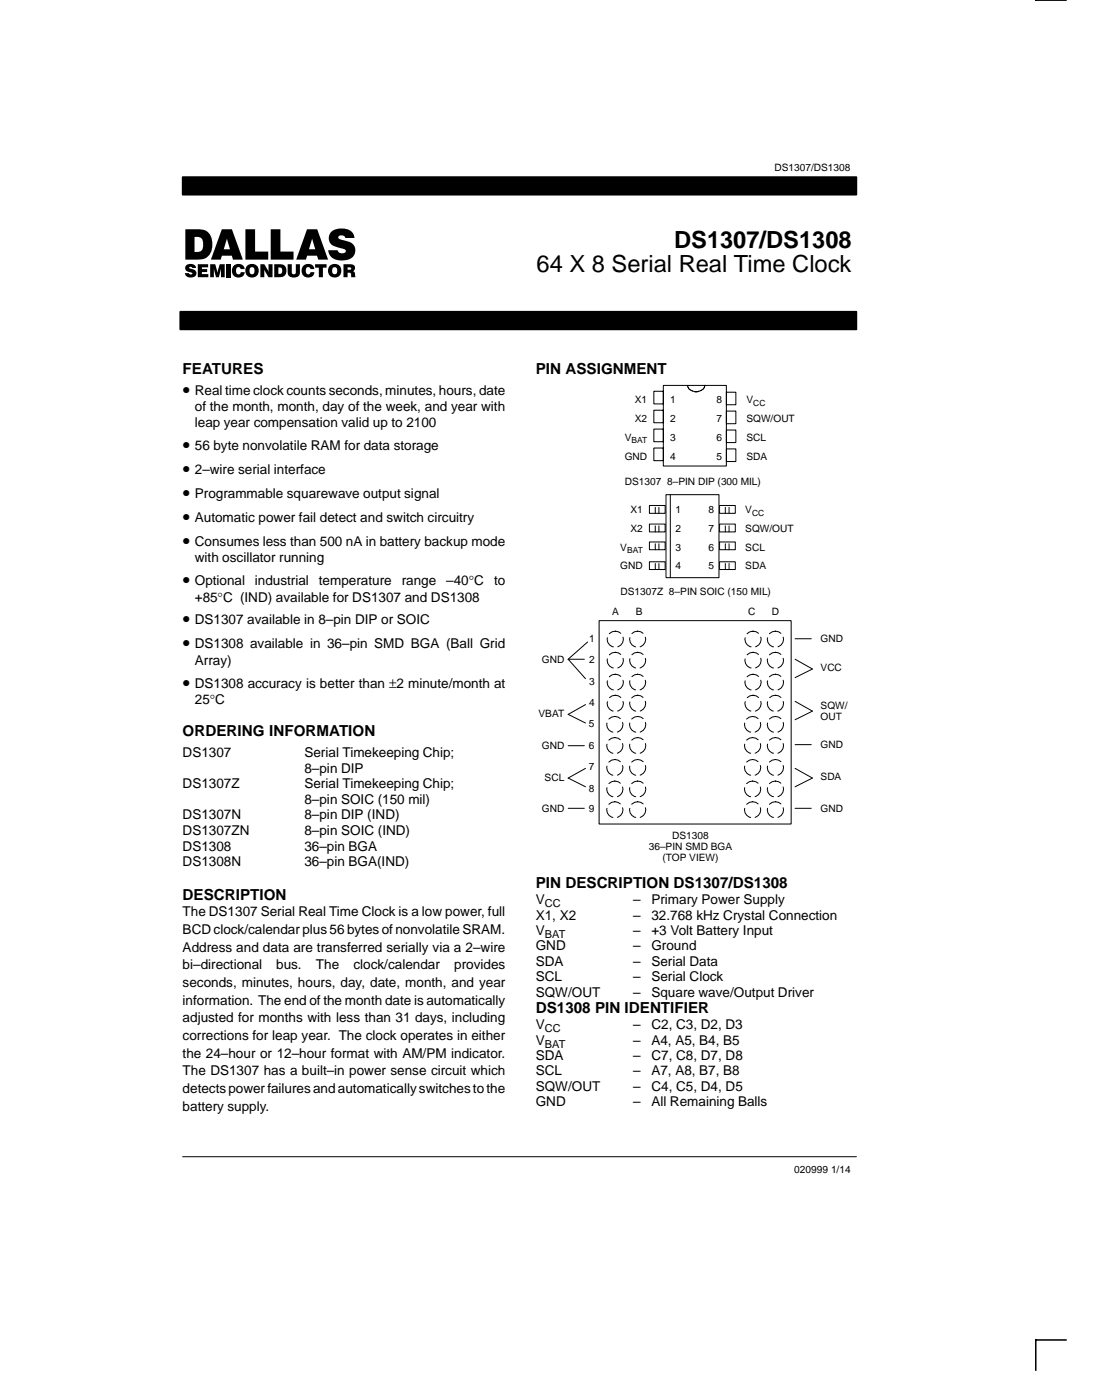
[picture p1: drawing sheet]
<svg xmlns="http://www.w3.org/2000/svg" width="229mm" height="292mm" viewBox="0 0 229 292" stroke-linecap="round" stroke-linejoin="round" font-family="sans-serif">
<defs><g id="words">
<g font-size="4.9">
<text x="140.7" y="51.9">DS1307/DS1308</text>
<text x="112" y="56.8">64 X 8 Serial Real Time Clock</text>
</g>
<g font-size="3.5">
<text x="38.1" y="82.5">•</text>
<text x="38.1" y="94">•</text>
<text x="38.1" y="99">•</text>
<text x="38.1" y="104">•</text>
<text x="38.1" y="109">•</text>
<text x="38.1" y="114">•</text>
<text x="38.1" y="122.2">•</text>
<text x="38.1" y="130.5">•</text>
<text x="38.1" y="135.5">•</text>
<text x="38.1" y="143.7">•</text>
</g>
<g font-size="3.2">
<text x="38.1" y="78.1">FEATURES</text>
<text x="111.8" y="78.1">PIN ASSIGNMENT</text>
<text x="38.1" y="153.7">ORDERING INFORMATION</text>
<text x="111.8" y="185.5">PIN DESCRIPTION DS1307/DS1308</text>
<text x="38.1" y="188.1">DESCRIPTION</text>
<text x="111.8" y="211.6">DS1308 PIN IDENTIFIER</text>
</g>
<g font-size="2.8">
<text x="40.7" y="82.5">Real time clock counts seconds, minutes, hours, date</text>
<text x="40.7" y="86">of the month, month, day of the week, and year with</text>
<text x="40.7" y="89.2">leap year compensation valid up to 2100</text>
<text x="40.7" y="94">56 byte nonvolatile RAM for data storage</text>
<text x="40.7" y="99">2–wire serial interface</text>
<text x="40.7" y="104">Programmable squarewave output signal</text>
<text x="40.7" y="109">Automatic power fail detect and switch circuitry</text>
<text x="40.7" y="114">Consumes less than 500 nA in battery backup mode</text>
<text x="40.7" y="117.4">with oscillator running</text>
<text x="40.7" y="122.2">Optional</text>
<text x="40.7" y="125.7">+85°C (IND) available for DS1307 and DS1308</text>
<text x="53.2" y="122.2">industrial</text>
<text x="66.6" y="122.2">temperature</text>
<text x="83.8" y="122.2">range</text>
<text x="93.1" y="122.2">–40°C</text>
<text x="103.1" y="122.2">to</text>
<text x="40.7" y="130.5">DS1307 available in 8–pin DIP or SOIC</text>
<text x="40.7" y="135.5">DS1308 available in 36–pin SMD BGA (Ball Grid</text>
<text x="40.7" y="138.9">Array)</text>
<text x="40.7" y="143.7">DS1308 accuracy is better than ±2 minute/month at</text>
<text x="40.7" y="147.1">25°C</text>
<text x="38.1" y="158.1">DS1307</text>
<text x="63.5" y="158.1">Serial Timekeeping Chip;</text>
<text x="63.5" y="161.4">8–pin DIP</text>
<text x="38.1" y="164.7">DS1307Z</text>
<text x="63.5" y="164.7">Serial Timekeeping Chip;</text>
<text x="63.5" y="167.9">8–pin SOIC (150 mil)</text>
<text x="38.1" y="171.2">DS1307N</text>
<text x="63.5" y="171.2">8–pin DIP (IND)</text>
<text x="38.1" y="174.4">DS1307ZN</text>
<text x="38.1" y="177.7">DS1308</text>
<text x="63.5" y="174.4">8–pin SOIC (IND)</text>
<text x="63.5" y="177.7">36–pin BGA</text>
<text x="38.1" y="181">DS1308N</text>
<text x="63.5" y="181">36–pin BGA(IND)</text>
<text x="38.1" y="191.4">The DS1307 Serial Real Time Clock is a low power, full</text>
<text x="111.8" y="188.9">V</text>
<text x="132.2" y="188.9">–</text>
<text x="136" y="188.9">Primary Power Supply</text>
<text x="38.1" y="195.1">BCD clock/calendar plus 56 bytes of nonvolatile SRAM.</text>
<text x="111.8" y="192.1">X1, X2</text>
<text x="111.8" y="195.3">V</text>
<text x="132.2" y="195.3">–</text>
<text x="132.2" y="192.1">–</text>
<text x="136" y="195.3">+3 Volt Battery Input</text>
<text x="136" y="192.1">32.768 kHz Crystal Connection</text>
<text x="38.1" y="198.8">Address and data are transferred serially via a 2–wire</text>
<text x="38.1" y="202.5">bi–directional</text>
<text x="57.6" y="202.5">bus.</text>
<text x="65.9" y="202.5">The</text>
<text x="73.8" y="202.5">clock/calendar</text>
<text x="94.8" y="202.5">provides</text>
<text x="111.8" y="198.6">GND</text>
<text x="111.8" y="201.8">SDA</text>
<text x="132.2" y="198.6">–</text>
<text x="132.2" y="201.8">–</text>
<text x="136" y="198.6">Ground</text>
<text x="136" y="201.8">Serial Data</text>
<text x="38.1" y="206.2">seconds, minutes, hours, day, date, month, and year</text>
<text x="38.1" y="209.9">information. The end of the month date is automatically</text>
<text x="111.8" y="205">SCL</text>
<text x="111.8" y="208.2">SQW/OUT</text>
<text x="132.2" y="205">–</text>
<text x="132.2" y="208.2">–</text>
<text x="136" y="205">Serial Clock</text>
<text x="136" y="208.2">Square wave/Output Driver</text>
<text x="38.1" y="213.6">adjusted for months with less than 31 days, including</text>
<text x="111.8" y="215">V</text>
<text x="132.2" y="215">–</text>
<text x="136" y="215">C2, C3, D2, D3</text>
<text x="38.1" y="217.3">corrections for leap year. The clock operates in either</text>
<text x="38.1" y="221">the 24–hour or 12–hour format with AM/PM indicator.</text>
<text x="111.8" y="218.2">V</text>
<text x="111.8" y="221.4">SDA</text>
<text x="132.2" y="218.2">–</text>
<text x="132.2" y="221.4">–</text>
<text x="136" y="218.2">A4, A5, B4, B5</text>
<text x="136" y="221.4">C7, C8, D7, D8</text>
<text x="38.1" y="224.6">The DS1307 has a built–in power sense circuit which</text>
<text x="111.8" y="224.6">SCL</text>
<text x="111.8" y="227.9">SQW/OUT</text>
<text x="132.2" y="224.6">–</text>
<text x="132.2" y="227.9">–</text>
<text x="136" y="224.6">A7, A8, B7, B8</text>
<text x="136" y="227.9">C4, C5, D4, D5</text>
<text x="38.1" y="228.3">detects power failures and automatically switches to the</text>
<text x="38.1" y="232">battery supply.</text>
<text x="111.8" y="231.1">GND</text>
<text x="132.2" y="231.1">–</text>
<text x="136" y="231.1">All Remaining Balls</text>
</g>
<g font-size="2.3">
<text x="113.7" y="189.5">CC</text>
<text x="113.7" y="195.9">BAT</text>
<text x="113.7" y="215.6">CC</text>
<text x="113.7" y="218.8">BAT</text>
</g>
<g font-size="2.1">
<text x="161.6" y="35.6">DS1307/DS1308</text>
<text x="132.5" y="84.3">X1</text>
<text x="132.5" y="88.2">X2</text>
<text x="139.8" y="84.3">1</text>
<text x="139.8" y="88.2">2</text>
<text x="149.5" y="84.3">8</text>
<text x="149.5" y="88.2">7</text>
<text x="155.8" y="84.3">V</text>
<text x="155.8" y="88.2">SQW/OUT</text>
<text x="130.4" y="92.1">V</text>
<text x="139.8" y="92.1">3</text>
<text x="149.5" y="92.1">6</text>
<text x="155.8" y="92.1">SCL</text>
<text x="130.4" y="101.3">DS1307 8–PIN DIP (300 MIL)</text>
<text x="130.4" y="96">GND</text>
<text x="139.8" y="96">4</text>
<text x="149.5" y="96">5</text>
<text x="155.8" y="96">SDA</text>
<text x="131.6" y="107.2">X1</text>
<text x="141" y="107.2">1</text>
<text x="147.9" y="107.2">8</text>
<text x="155.5" y="107.2">V</text>
<text x="131.6" y="111.1">X2</text>
<text x="141" y="111.1">2</text>
<text x="147.9" y="111.1">7</text>
<text x="155.5" y="111.1">SQW/OUT</text>
<text x="129.5" y="118.9">GND</text>
<text x="129.5" y="115">V</text>
<text x="141" y="115">3</text>
<text x="141" y="118.9">4</text>
<text x="147.9" y="115">6</text>
<text x="147.9" y="118.9">5</text>
<text x="155.5" y="115">SCL</text>
<text x="155.5" y="118.9">SDA</text>
<text x="129.5" y="124.3">DS1307Z 8–PIN SOIC (150 MIL)</text>
<text x="127.8" y="128.5">A</text>
<text x="132.7" y="128.5">B</text>
<text x="156.1" y="128.5">C</text>
<text x="161.1" y="128.5">D</text>
<text x="123" y="134">1</text>
<text x="171.3" y="134.1">GND</text>
<text x="113.1" y="138.4">GND</text>
<text x="123" y="138.5">2</text>
<text x="123" y="143">3</text>
<text x="171.3" y="140.2">VCC</text>
<text x="112.4" y="149.7">VBAT</text>
<text x="123" y="147.5">4</text>
<text x="171.3" y="148.1">SQW/</text>
<text x="122.9" y="152">5</text>
<text x="171.3" y="150.5">OUT</text>
<text x="113.1" y="156.5">GND</text>
<text x="122.9" y="156.4">6</text>
<text x="122.9" y="160.9">7</text>
<text x="171.3" y="156.2">GND</text>
<text x="113.7" y="163.2">SCL</text>
<text x="122.9" y="165.4">8</text>
<text x="171.3" y="163">SDA</text>
<text x="113.1" y="169.6">GND</text>
<text x="122.9" y="169.6">9</text>
<text x="171.3" y="169.6">GND</text>
<text x="135.4" y="177.5">36–PIN SMD BGA</text>
<text x="138.3" y="179.9">(TOP VIEW)</text>
<text x="140.3" y="175.2">DS1308</text>
<text x="165.8" y="245">020999 1/14</text>
</g>
<g font-size="1.8">
<text x="157.2" y="84.7">CC</text>
<text x="131.8" y="92.6">BAT</text>
<text x="157" y="107.7">CC</text>
<text x="130.9" y="115.5">BAT</text>
</g>
</g></defs>
<g fill="#000" stroke="#000" stroke-width=".34">
<path d="M38.1 37h140.6v3.7h-140.6z" fill-rule="evenodd"/>
<path d="M37.6 65.1h141.1v3.7h-141.1z" fill-rule="evenodd"/>
</g>
<g fill="#000">
<path d="M47.2 55.2h.9v2.7h-.9z"/>
<path d="M38.9 55.4a1.25 1.25 0 0 1 2 .6h-.8l-.3-.3-.3 .1v.2a1.52 1.52 0 0 1 1.5 1.1 1.27 1.27 0 0 1-1.1 .9 1.27 1.27 0 0 1-1.2-.6l-.1-.3h.8l.4 .2 .3-.1v-.2a1.42 1.42 0 0 1-1.5-1z" fill-rule="evenodd"/>
<path d="M38.7 47.9v6.3h1.9a2.98 2.98 0 0 0 3.5-1.8 3.5 3.5 0 0 0-1.4-4.3l-1.2-.2zM40.6 49.5a1.34 1.34 0 0 1 1.4 .2 1.34 1.34 0 0 1 .4 1.4 1.22 1.22 0 0 1-1.3 1.5h-.5z" fill-rule="evenodd"/>
<path d="M41.3 55.2h2.1v.7h-1.3v.3h1.1v.6h-1.1v.5h1.4v.6h-2.2z" fill-rule="evenodd"/>
<path d="M46.3 47.9l-2.3 6.3h2.1l.2-.8h2.1l.2 .8h2.1l-2.3-6.3zM47.4 49.9l.6 2.2h-1.3z" fill-rule="evenodd"/>
<path d="M43.9 55.2h1l.5 1.8 .5-1.8h1v2.7h-.8v-1.8l-.4 1.8h-.6l-.5-1.8v1.8h-.7z" fill-rule="evenodd"/>
<path d="M48.9 55.4a1.34 1.34 0 0 1 2.2 .8h-.9a.46 .46 0 0 0-.4-.4 .46 .46 0 0 0-.5 .4 .67 .67 0 0 0 0 .8 .67 .67 0 0 0 .7 .3l.3-.4h.8a1.4 1.4 0 0 1-2 .9 1.4 1.4 0 0 1-.5-2.1z" fill-rule="evenodd"/>
<path d="M51.2 56.5a1.45 1.45 0 0 0 2.9 0 1.45 1.45 0 0 0-2.9 0zM52.2 56a.51 .51 0 0 1 .5-.2 .51 .51 0 0 1 .4 .4 .66 .66 0 0 1 0 .8 .66 .66 0 0 1-.7 .2 .96 .96 0 0 1-.2-1.2z" fill-rule="evenodd"/>
<path d="M51.2 47.9h2v4.7h2.8v1.6h-4.8z" fill-rule="evenodd"/>
<path d="M54.3 55.2h.9l.9 1.7-.1-1.7h.9v2.7h-.9l-.9-1.6 .1 1.6h-.9z" fill-rule="evenodd"/>
<path d="M56.5 47.9h2v4.7h2.8v1.6h-4.8z" fill-rule="evenodd"/>
<path d="M57.2 55.2v2.7h.9a1.38 1.38 0 0 0 1.7-1.3 1.38 1.38 0 0 0-1.5-1.4zM58.1 55.9a.68 .68 0 0 1 .8 .6 .68 .68 0 0 1-.8 .7z" fill-rule="evenodd"/>
<path d="M60 55.2h.9v1.9a.44 .44 0 0 0 .5 .2 .44 .44 0 0 0 .3-.4v-1.7h.9v1.7a1.34 1.34 0 0 1-1.1 1.1 1.34 1.34 0 0 1-1.4-.7z" fill-rule="evenodd"/>
<path d="M64.1 47.9l-2.3 6.3h2.1l.2-.8h2.1l.2 .8h2.1l-2.3-6.3zM65.1 49.9l.7 2.2h-1.3z" fill-rule="evenodd"/>
<path d="M63.5 55.4a1.33 1.33 0 0 1 2.1 .8h-.8a.47 .47 0 0 0-.5-.4 .47 .47 0 0 0-.4 .4 .67 .67 0 0 0-.1 .8 .67 .67 0 0 0 .8 .3l.2-.4h.8a1.41 1.41 0 0 1-2.2 .8 1.41 1.41 0 0 1 .1-2.3z" fill-rule="evenodd"/>
<path d="M65.8 55.2h2.4v.7h-.8v2h-.9v-2h-.7z" fill-rule="evenodd"/>
<path d="M68.5 56.5a1.43 1.43 0 0 0 2.8 0 1.43 1.43 0 0 0-2.8 0zM69.4 56a.52 .52 0 0 1 .6-.2 .52 .52 0 0 1 .3 .4 .66 .66 0 0 1 .1 .8 .66 .66 0 0 1-.8 .2 .95 .95 0 0 1-.2-1.2z" fill-rule="evenodd"/>
<path d="M69.1 48.4a3.5 3.5 0 0 1 4.6 .4l.3 .9h-1.9a.79 .79 0 0 0-.7-.5 .79 .79 0 0 0-.8 .4 2.23 2.23 0 0 0 1.8 .8 2 2 0 0 1 1.8 2.1 2 2 0 0 1-2.1 1.9 2.92 2.92 0 0 1-3.5-1.6l-.1-.5h2a.94 .94 0 0 0 .8 .6 .94 .94 0 0 0 .9-.4 1.02 1.02 0 0 0-1.1-.7 2.43 2.43 0 0 1-2.5-2l.1-.5z" fill-rule="evenodd"/>
<path d="M71.7 55.2v2.7h.8v-.9l.7 .1 .1 .8h.9l-.1-.3a.74 .74 0 0 0-.4-.9 .75 .75 0 0 0 .4-.8 .75 .75 0 0 0-.6-.7zM72.5 55.9h.6l.2 .4-.8 .1z" fill-rule="evenodd"/>
</g>
<g fill="none" stroke="#000" stroke-width=".21">
<path d="M136.5 93.6h1.9v2.6h-1.9zM136.5 89.6h1.9v2.7h-1.9zM136.5 85.7h1.9v2.6h-1.9zM136.5 81.7h1.9v2.7h-1.9zM138.4 80.5h13.2v16.9h-13.2zM143.5 80.5l.1 .5 .4 .5 .9 .3h.6M147.2 80.5l-.1 .3a1.43 1.43 0 0 1-1.1 .9l-.9 .1M151.6 93.8h2v2.6h-2zM151.6 89.8h2v2.7h-2zM151.6 85.9h2v2.6h-2zM151.6 81.9h2v2.7h-2zM139 103.3h11.1v17.4h-11.1z"/>
<path d="M38.1 241.6h140.6"/>
</g>
<path d="M150.2 105.6h3.3v1.6h-3.3z" fill="#fff"/>
<path d="M139.9 103.3v17.4M150.2 105.6h3.3v1.6h-3.3zM151.4 106v1.2M152.2 106v1.2" fill="none" stroke="#000" stroke-width=".21"/>
<path d="M150.2 109.5h3.3v1.6h-3.3z" fill="#fff"/>
<path d="M150.2 109.5h3.3v1.6h-3.3zM151.4 109.9v1.2M152.2 109.9v1.2" fill="none" stroke="#000" stroke-width=".21"/>
<path d="M150.2 113.2h3.3v1.6h-3.3z" fill="#fff"/>
<path d="M150.2 113.2h3.3v1.6h-3.3zM151.4 113.6v1.2M152.2 113.6v1.2" fill="none" stroke="#000" stroke-width=".21"/>
<path d="M150.2 117.4h3.3v1.6h-3.3z" fill="#fff"/>
<path d="M150.2 117.4h3.3v1.6h-3.3zM151.4 117.7v1.3M152.2 117.7v1.3" fill="none" stroke="#000" stroke-width=".21"/>
<path d="M135.5 105.6h3.3v1.6h-3.3z" fill="#fff"/>
<path d="M135.5 105.6h3.3v1.6h-3.3zM136.8 106v1.2M137.5 106v1.2" fill="none" stroke="#000" stroke-width=".21"/>
<path d="M135.5 109.5h3.3v1.6h-3.3z" fill="#fff"/>
<path d="M135.5 109.5h3.3v1.6h-3.3zM136.8 109.9v1.2M137.5 109.9v1.2" fill="none" stroke="#000" stroke-width=".21"/>
<path d="M135.5 113.2h3.3v1.6h-3.3z" fill="#fff"/>
<path d="M135.5 113.2h3.3v1.6h-3.3zM136.8 113.6v1.2M137.5 113.6v1.2" fill="none" stroke="#000" stroke-width=".21"/>
<path d="M135.5 117.4h3.3v1.6h-3.3z" fill="#fff"/>
<g fill="none" stroke="#000" stroke-width=".21">
<path d="M135.5 117.4h3.3v1.6h-3.3zM136.8 117.7v1.3M137.5 117.7v1.3M118.6 137.7h3.4M118.6 137.7l3.6 4.1M122.6 134.1l-4 3.6M125 129.7h40.1v42.4h-40.1zM165.9 137.7l3.7 2.1-3.7 1.8M165.9 133.4h3.4M118.6 155.8h3.4M122.2 147.2l-3.6 2 3.6 1.8M165.9 146.5l3.7 2.1-3.7 1.8"/>
<path d="M165.9 155.6h3.4M118.6 168.9h3.4M122.2 160.5l-3.6 2 3.6 1.9M165.9 168.9h3.4M165.9 160.5l3.7 2-3.7 1.9"/>
</g>
<g fill="none" stroke="#000" stroke-width=".21" stroke-dasharray="2.5 .9" stroke-dashoffset="1.3">
<path d="M128.4 131.8a1.68 1.68 0 0 1 1.6 2.4 1.68 1.68 0 0 1-2.8 .5 1.68 1.68 0 0 1 .5-2.7l.7-.2M128.4 136.3a1.68 1.68 0 0 1 1.6 2.3 1.68 1.68 0 0 1-2.8 .5 1.68 1.68 0 0 1 .5-2.7l.7-.1M133.1 131.8a1.68 1.68 0 0 1 1.5 2.4 1.68 1.68 0 0 1-2.7 .5 1.68 1.68 0 0 1 .5-2.7l.7-.2M133.1 136.3a1.68 1.68 0 0 1 1.5 2.3 1.68 1.68 0 0 1-2.7 .5 1.68 1.68 0 0 1 .5-2.7l.7-.1M157.2 131.8a1.68 1.68 0 0 1 1.5 2.4 1.68 1.68 0 0 1-2.7 .5 1.68 1.68 0 0 1 .5-2.7l.7-.2M157.2 136.3a1.68 1.68 0 0 1 1.5 2.3 1.68 1.68 0 0 1-2.7 .5 1.68 1.68 0 0 1 .5-2.7l.7-.1M161.8 131.8a1.68 1.68 0 0 1 1.6 2.4 1.68 1.68 0 0 1-2.8 .5 1.68 1.68 0 0 1 .6-2.7l.6-.2M161.8 136.3a1.68 1.68 0 0 1 1.6 2.3 1.68 1.68 0 0 1-2.8 .5 1.68 1.68 0 0 1 .6-2.7l.6-.1M128.3 149.7a1.68 1.68 0 0 1 1.6 2.3 1.68 1.68 0 0 1-2.8 .5 1.68 1.68 0 0 1 .6-2.7l.6-.1M128.3 154.1a1.68 1.68 0 0 1 1.6 2.3 1.68 1.68 0 0 1-2.8 .5 1.68 1.68 0 0 1 .6-2.7l.6-.1M128.3 158.7a1.68 1.68 0 0 1 1.6 2.3 1.68 1.68 0 0 1-2.8 .5 1.68 1.68 0 0 1 .6-2.7l.6-.1M128.4 140.8a1.68 1.68 0 0 1 1.6 2.4 1.68 1.68 0 0 1-2.8 .5 1.68 1.68 0 0 1 .5-2.7l.7-.2"/>
<path d="M133.1 140.8a1.68 1.68 0 0 1 1.5 2.4 1.68 1.68 0 0 1-2.7 .5 1.68 1.68 0 0 1 .5-2.7l.7-.2M133.1 145.2a1.7 1.7 0 0 1 1.6 2.4 1.7 1.7 0 0 1-2.8 .5 1.7 1.7 0 0 1 .5-2.7l.7-.2M133.1 149.7a1.68 1.68 0 0 1 1.5 2.3 1.68 1.68 0 0 1-2.7 .5 1.68 1.68 0 0 1 .5-2.7l.7-.1M133.1 154.1a1.68 1.68 0 0 1 1.5 2.3 1.68 1.68 0 0 1-2.7 .5 1.68 1.68 0 0 1 .5-2.7l.7-.1M133.1 158.7a1.68 1.68 0 0 1 1.5 2.3 1.68 1.68 0 0 1-2.7 .5 1.68 1.68 0 0 1 .5-2.7l.7-.1M157.1 149.7a1.68 1.68 0 0 1 1.5 2.3 1.68 1.68 0 0 1-2.7 .5 1.68 1.68 0 0 1 .5-2.7l.7-.1M157.1 154.1a1.68 1.68 0 0 1 1.5 2.3 1.68 1.68 0 0 1-2.7 .5 1.68 1.68 0 0 1 .5-2.7l.7-.1M157.1 158.7a1.68 1.68 0 0 1 1.5 2.3 1.68 1.68 0 0 1-2.7 .5 1.68 1.68 0 0 1 .5-2.7l.7-.1M157.2 140.8a1.68 1.68 0 0 1 1.5 2.4 1.68 1.68 0 0 1-2.7 .5 1.68 1.68 0 0 1 .5-2.7l.7-.2M161.8 140.8a1.68 1.68 0 0 1 1.6 2.4 1.68 1.68 0 0 1-2.8 .5 1.68 1.68 0 0 1 .6-2.7l.6-.2M161.8 149.7a1.68 1.68 0 0 1 1.6 2.3 1.68 1.68 0 0 1-2.8 .5 1.68 1.68 0 0 1 .6-2.7l.6-.1M161.8 154.1a1.68 1.68 0 0 1 1.6 2.3 1.68 1.68 0 0 1-2.8 .5 1.68 1.68 0 0 1 .6-2.7l.6-.1"/>
<path d="M161.8 158.7a1.68 1.68 0 0 1 1.6 2.3 1.68 1.68 0 0 1-2.8 .5 1.68 1.68 0 0 1 .6-2.7l.6-.1M128.3 163.2a1.68 1.68 0 0 1 1.6 2.3 1.68 1.68 0 0 1-2.8 .5 1.68 1.68 0 0 1 .6-2.7l.6-.1M128.3 167.5a1.68 1.68 0 0 1 1.6 2.3 1.68 1.68 0 0 1-2.8 .6 1.68 1.68 0 0 1 .6-2.8l.6-.1M133.1 163.2a1.68 1.68 0 0 1 1.5 2.3 1.68 1.68 0 0 1-2.7 .5 1.68 1.68 0 0 1 .5-2.7l.7-.1M133.1 167.5a1.68 1.68 0 0 1 1.5 2.3 1.68 1.68 0 0 1-2.7 .6 1.68 1.68 0 0 1 .5-2.8l.7-.1M157.1 163.2a1.68 1.68 0 0 1 1.5 2.3 1.68 1.68 0 0 1-2.7 .5 1.68 1.68 0 0 1 .5-2.7l.7-.1M157.1 167.5a1.68 1.68 0 0 1 1.5 2.3 1.68 1.68 0 0 1-2.7 .6 1.68 1.68 0 0 1 .5-2.8l.7-.1M161.8 163.2a1.68 1.68 0 0 1 1.6 2.3 1.68 1.68 0 0 1-2.8 .5 1.68 1.68 0 0 1 .6-2.7l.6-.1M161.8 167.5a1.68 1.68 0 0 1 1.6 2.3 1.68 1.68 0 0 1-2.8 .6 1.68 1.68 0 0 1 .6-2.8l.6-.1"/>
</g>
<path d="M128.4 145.2a1.7 1.7 0 0 1 1.6 2.4 1.7 1.7 0 0 1-2.8 .5 1.7 1.7 0 0 1 .5-2.7l.7-.2M157.2 145.2a1.7 1.7 0 0 1 1.5 2.4 1.7 1.7 0 0 1-2.7 .5 1.7 1.7 0 0 1 .5-2.7l.7-.2M161.8 145.2a1.7 1.7 0 0 1 1.6 2.4 1.7 1.7 0 0 1-2.8 .5 1.7 1.7 0 0 1 .6-2.7l.6-.2" fill="none" stroke="#000" stroke-width=".21" stroke-dasharray="2.6 1" stroke-dashoffset="1.3"/>
<path d="M216.2 -.1l6.3 .1M222.5 279.9h-6.3v6.4" fill="none" stroke="#000" stroke-width=".32"/>
<use href="#words"/>
</svg>
